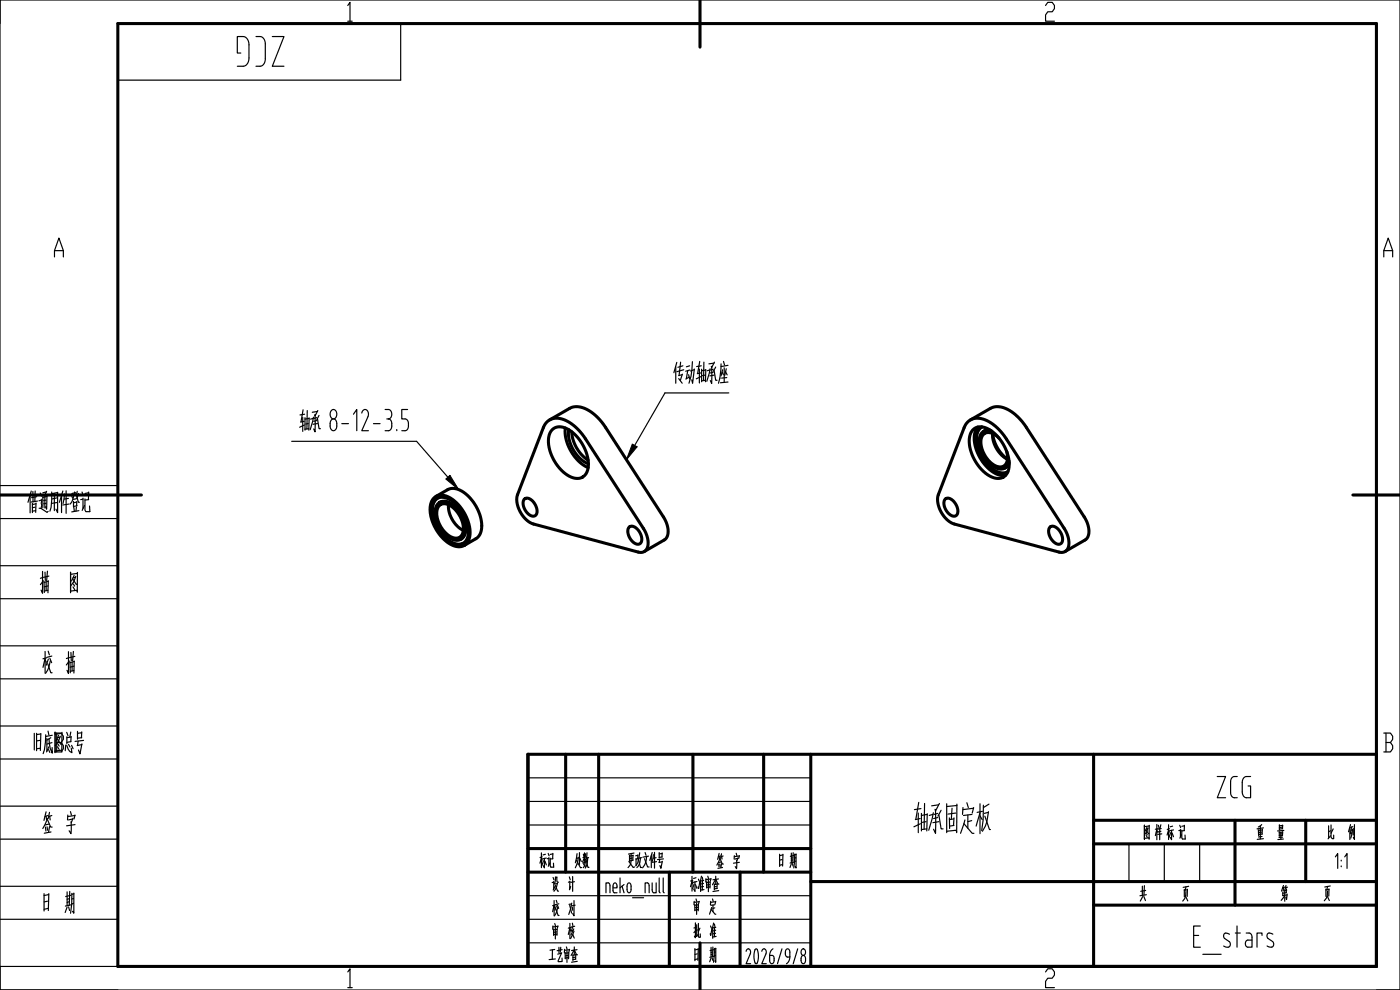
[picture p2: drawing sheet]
<svg xmlns="http://www.w3.org/2000/svg" width="297mm" height="210mm" viewBox="0 0 297 210" stroke-linecap="round" stroke-linejoin="round" font-family="sans-serif">
<g fill="none" stroke="#000" stroke-width=".65">
<path d="M148.5 0v10M25 5h267v200h-267zM116 89.6l.7-.6 .9-.3h.9l1 .3 2.1 1.2 2.1 2.1 13.1 20.3 .5 1.2 .2 1.4-.2 1-.5 .7-.6 .3-.7-.1-22.3-5.9-1.2-.7-1.1-1.1-.7-1.1-.4-1.1-.2-1 .1-1 5.6-14.5zM116.6 89.1l4.4-2.6 .8-.2h.9l1.3 .3 1.4 .8 1.4 1.2 1.3 1.6 12.6 19.4 .8 1.7 .2 1.7-.4 1.2-4.6 2.8M117.2 91.1l.6-.4 .6-.2 .9 .1 .8 .3 1.7 1.1 1.5 1.8 1.1 2.1 .4 2.3-.2 1.7-.4 .8-.5 .5-1.3 .3-1.6-.5-1.6-1.2-1.4-1.6-.9-2-.5-2.1 .1-1.7zM119.9 90.8l.2 2.3 1 2.6 1.8 2.2 1.9 1.3M120.7 91.2l-.1 .9 .1 1.1 .9 2.1 1.5 2 .8 .6 .9 .5M121.3 91.6l.3 1.6 .7 1.7 1.1 1.5 1.4 1.2M205.3 89.6l.7-.6 .9-.3h1l.9 .3 1.1 .5 1.1 .8 1.9 2 13.1 20.3 .6 1.4 .2 1.2-.2 1-.5 .7-.6 .3-.7-.1-22.3-5.9-1.2-.7-1.1-1.1-.7-1.1-.4-1.1-.2-1.1 .1-.9 5.5-14.5zM206.5 91.1l.5-.4 .7-.2 .9 .1 .8 .3 1.7 1.2 1.5 1.7 1.1 2.3 .4 2.1-.2 1.7-.4 .7-.6 .6-.6 .2-.7 .1-1.5-.5-1.6-1.2-1.4-1.6-1-2-.5-2.1 .1-1.7zM207.4 90.6l-.6 1.3-.1 1.6 .4 1.8 .8 1.8 1.2 1.7 1.4 1.2 1.4 .7 1.4 .1M208.2 90.6l-.8 1-.2 1.5 .3 1.9 .8 1.9 1.2 1.7 1.5 1.2 1.5 .5 1.2-.2"/>
<path d="M208.3 90.6l-.9 .8-.4 1.6 .3 1.9 .8 2 1.4 1.8 1.5 1.2 1.5 .5 .7-.1 .6-.2M208.7 91.5l-.5 .4-.3 .6-.1 1.6 .5 1.8 1.1 1.9 1.4 1.2 .9 .4 .6 .1 .7-.1 .5-.3 .4-.6 .2-.7M210.1 91.3l-.8-.1-.6 .3M210.1 86.6l-4.2 2.5M210.1 86.6l1.3-.3 1.8 .3 1.8 1 1.7 1.7 1 1.4 12.7 19.5 .4 1.1 .2 1.1v.9l-.3 .8-.5 .4-4.3 2.5M210.4 91.5l-.9-.2-.8 .2M210.6 92l.3 1.5 .7 1.6 1.1 1.4 1 .9-1.2-.9-1.1-1.4-.7-1.6zM211.9 92.9l-.8-.7-1-.4h-.9l-.7 .4-.3 .9-.1 .9 .2 1.3 .6 1.2 .8 1.1 .9 .9 .9 .4 .9 .1 .8-.3 .4-.7 .1-1.1-.1-1.1M214.1 98.2l-.4 .7-.5 .4M0 105h30M92.1 105.6l.6-.4 .7-.2 1.6 .4 1.7 1.1 1.5 1.8 1.1 2.3 .4 2.1-.2 1.7-.4 .8-.5 .4-.7 .3-.7 .1-1.5-.5-1.6-1.2-1.4-1.6-.9-2-.5-2.1 .1-1.7zM92.4 106l1.1-.5 1.5 .3 1.6 1 1.4 1.7 .9 1.9 .5 2-.3 1.7-.3 .7-.5 .4-1.2 .3-1.4-.4-1.4-1-1.3-1.6-.9-1.7-.5-1.9 .1-1.7z"/>
<path d="M92.5 105.3l2.7-1.6 .8-.1 .8 .1 1.1 .4 1.1 .8 1 1 .9 1.4 .7 1.4 .5 1.5 .1 1.5-.2 1.1-.3 .8-.5 .5-2.7 1.6M92.8 105.7l-.8 1-.3 1.5 .3 1.9 .9 1.9 1.2 1.7 1.5 1.2 1.4 .5 1.3-.2M92.9 106.9l1-.5 1.2 .2 1.2 .8 1.2 1.4 .8 1.7 .4 1.6-.2 1.4-.7 .9-.9 .2-1.2-.3-1.2-.9-1-1.2-.8-1.5-.4-1.5 .1-1.3zM93.2 107.2l.9-.3 1.1 .2 1.2 .8 .9 1.2 .7 1.5 .3 1.4-.2 1.2-.6 .7-.8 .3-1.1-.3-1-.8-1-1.2-.6-1.4-.3-1.2v-1.2zM93.2 106.6a3.1 3.1 0 0 1 3.8 1.3l.8 1.2 .7 1.5 .3 1.4-.1 1.2a1.83 1.83 0 0 1-1 1.2M95.1 107.1l.2 1.5 .7 1.6 1 1.4 1.3 .9M111.3 105.9l.4-.2 .6 .1 1.1 1 .5 1.5v.6l-.3 .5-.5 .1-.5-.1-1.1-1-.5-1.5v-.6zM133.5 111.8l.5-.2 .5 .1 1.1 1.1 .5 1.5v.6l-.3 .4-.5 .1-.5-.1-1.1-1-.5-1.4v-.6zM200.5 105.9l.5-.2 .5 .1 1.2 1 .5 1.5-.1 .6-.3 .5-.4 .1-.6-.1-1-1-.6-1.5 .1-.6zM222.8 111.8l.4-.2 .6 .1 1.1 1.1 .5 1.5v.6l-.4 .4-.4 .1-.6-.1-1-1-.5-1.4v-.6zM287 105h10M120 160v25"/>
<path d="M127 160v45M147 160v25M162 160v25M172 160v45M232 160v45M292 160h-180v45M112 180h60M232 179h60M232 174h60M262 174v18M277 174v13M112 185h60"/>
<path d="M142 185v20M148.5 200v10M157 185v20M172 187h120M232 192h60"/>
</g>
<g fill="none" stroke="#000" stroke-width=".25">
<path d="M0 0h297v210h-297zM148.5 0v5M85 5v12h-60M0 105h25M0 120h25M0 110h25M0 103h25M292 105h5M0 137h25M0 127h25M0 154h25M0 144h25"/>
<path d="M0 178h25M0 171h25M0 161h25M112 165h60M112 175h60M112 170h60M239.5 179v8M247 179v8M254.5 179v8M0 195h25M0 188h25M112 200h60"/>
<path d="M112 195h60M112 190h60M0 205h25M148.5 205v5"/>
</g>
<g fill="none" stroke="#000" stroke-width=".25">
<path d="M51.1 11.3h-.8v-3.5h1.3l.6 .2 .4 .6 .2 .9v3l-.2 .9-.8 .6-1.5 .1M54.3 7.8h1l.4 .1 .4 .6 .2 .8v3.3l-.2 .7-.6 .7-1.2 .1M57.8 7.8h2.4l-2.4 6.3h2.4M73.8 1.2l.4-.7v4M73.8 4.5h.9M221.8 1.2l.5-.7h.9l.5 .7v.6l-.5 .7h-.9l-.5 .7v1.3h1.9M11.6 54.5v-1.3l.9-2.7 .9 2.7v1.3M11.6 53.2h1.8M293.6 54.5v-1.3l.9-2.7 .9 2.7v1.3M293.6 53.2h1.8M6.4 105.1v3.7M6.6 104.2l-.7 2.4"/>
<path d="M6.9 106.8v1.9M7 104.3v2.1M7.4 107.6l-.5 .1M7.5 104.2l-.1 2.1M7.6 108.3l-.7 .1M7.6 106.7v2M7.6 106.9l-.7 .1M7.8 105.4l-1.1 .2M7.9 106.3l-1.3 .2M8.3 107.8l.4 .1 1.3 .8M8.5 104.6l.3 .7M8.9 106l-.6 .2"/>
<path d="M8.9 105.9l-.2 2M9.1 105.3v2.4M9.3 104.9l.3 .5M9.5 105.4v2.3M9.7 106.1l-.4 .1M9.8 106.8l-.5 .1M9.8 104.4l-.7 .1M9.9 104.2l-.4 .9M10 105.2l-.1 2.8-.2-.5M10 105.3l-.9 .2M10.2 108.5l-.2 .1M11 104.4l-.2 3.2-.2 .8"/>
<path d="M11.5 104.7v3.6M12 105.6l-.9 .2M12 106.6l-.9 .2M12.2 104.4v4.3l-.3-.7M12.2 104.5l-1.2 .2M13.1 105.1v3.6M13.3 104.2l-.7 2.4M13.7 104.8l-.3 2M14 104.1v4.8M14.5 105.7l-.9 .2M14.7 106.9l-1.4 .2M15.2 105l.2 .7"/>
<path d="M15.6 106.3v1.2M15.7 107.6l.1 .8M15.8 104.6l-.6 .1M15.8 104.4l-.3 1.4-.6 1.1M16 104.5l.6 2.1h.2M16.2 107.5l-.1 .9M16.3 106.5l-.7 .2M16.3 106.4v.9M16.3 105.8l-.7 .1M16.4 107.3l-.8 .1M16.4 104.2l-.2 .8M16.7 104.7l-.3 .9"/>
<path d="M16.7 108.3l-1.5 .3M17.4 104.4l.3 .7M17.6 105.9l-.5 .1M17.6 105.7v2.2M17.9 107.2l-.5 1.1M18 105.8v2.4l.2 .3h.9l-.1-1.2M18.8 104.5l-.8 .2M18.8 106l-.8 .1M18.8 104.4v1.6M9 121.2v4.6l-.3-.6M9.2 123.2l-.6 .8M9.2 122.5l-.6 .2"/>
<path d="M9.3 123.3l.1 2.4M9.5 121.4l.1 1.7M9.6 138.2v4.6M9.6 139.7l-.5 1.9M9.6 140l.2 .5M9.8 123.4v1.9M9.9 139.5l-.8 .2M10.1 121.2l-.2 2M10.2 125.2l-.8 .2M10.2 124.3l-.8 .2M10.2 138.1l.3 .8M10.2 123.2v2.5"/>
<path d="M10.2 123.3l-.9 .3M10.3 139.8l-.5 1.3M10.4 122.2l-1.1 .3M10.6 139.6l.4 1M11 139.2l-1 .2M14.5 138.2v4.7l-.3-.7M14.7 139.5l-.6 .2M15 125.4l1.3-.2 .1 .4M15 121.4v4.3M15 138.4l.1 1.8M15.5 122.9l.7 1.1 .2-.1M15.5 124.5l.3 .6"/>
<path d="M15.6 138.2l-.2 2M15.6 123.9l.2 .4M15.7 122l-.5 1.2M15.9 139.2l-1.1 .3M16 122.5l-.5 .1M16.1 122.2l-.6 1.4-.5 .6M16.4 121.6l-1.4 .2M16.4 121.4v4.1M7.3 155.5v3.6M7.8 155.5v3.7M8.5 157.1l-.7 .1M8.6 158.7l-.8 .1"/>
<path d="M8.6 155.7l-.8 .1M8.7 155.6l-.1 3.6M9.7 155.9l-.3 3.1-.3 .9M9.9 156.6v2.7M10.1 140.8l.7 1.9h.3M10.2 155.1l.2 .8M10.3 159l.3 .6M10.4 158.4l-.5 1.1M10.4 156.7l.2 2 .5 1.1v-1.2M10.7 140.2l-.3 1.3-.7 1.3M10.8 156.5l-.9 .5M11 157.5l-1.1 .3"/>
<path d="M11.1 156l-1.4 .2M11.6 155.5h1.4l.4 .7v.6l-.4 .7M11.7 159.3l1.3-.2 .1 .5M11.7 155.3v4.4M12 157.5h1l.4 .7v.6l-.4 .7h-1.4M12 155.5v4M12.2 156.8l.7 1.1 .2-.1M12.2 158.4l.4 .6M12.3 157.8l.3 .5M12.4 156l-.5 1.2M12.7 156.4l-.5 .1M12.8 156.2l-.6 1.3-.4 .7"/>
<path d="M13.1 155.5l-1.4 .3M13.1 155.3v4.1M13.9 158l-.1 1.2M14.2 158.1l.3 .9 .8 .7-.2-1M14.2 155.3l.2 .8M14.2 156.3v1.5M14.5 157.9l.3 .6M14.7 140.2l-.6 .8M14.8 140.4l.1 2.3M15 155.3l-.2 1M15.1 157.3l-.9 .2M15.1 156.3l-.9 .2"/>
<path d="M15.1 156.2l-.1 1.1M15.2 158.1l.3 .7M15.3 140.5v1.8M15.7 142.2l-.8 .2M15.7 141.3l-.8 .2M15.7 140.2v2.6M15.7 140.3l-.9 .3M16.4 155.1v1.7M16.6 157.2l-.2 .9M17.3 155.4l-.9 .1M17.3 155.2v1.3M17.3 156.5l-.9 .1"/>
<path d="M17.3 157.9l-.9 .3M17.4 157.8l-.4 2.1-.3-.8M17.7 157.1l-1.8 .2M293.6 155.5h1.4l.4 .7v.6l-.4 .7M294 157.5h1l.4 .7v.6l-.4 .7h-1.4M294 155.5v4M9.6 175.4l.1 .9M9.8 172.2l-.5 1.8M9.8 173.1l.1 .8M10 175.4l.1 .7M10.1 173.8l.6 1.6h.4M10.1 173.6l-1 2.1"/>
<path d="M10.2 173l-.6 .2M10.4 174.8l-.8 .2M10.5 172.3l-.3 1.3M10.5 175.3l-.2 1.2M10.5 173.1l.1 .8M10.8 176.5l-1.4 .2M11 173l-.6 .2M14.4 172.9l-.1 1M14.9 172.2l.3 .7M15.1 174.3l-.1 2.5-.3-.6M15.4 173.7l-.9 .2M15.5 173.6l-.4 .9"/>
<path d="M15.9 173l-1.5 .2M15.9 172.9l-.2 .8M15.9 174.9l-1.8 .3M194.8 172.5v4.1M194.9 170.2l-.6 3.6M195.2 173.6l-1 .3M195.3 174.7l-1.4 .7M195.4 171.5l-1.4 .2M195.5 172.5v3.8M196.1 170.4l-.1 5.5M196.5 174.3l-.8 .1M196.6 175.8l-1.1 .2"/>
<path d="M196.7 172.8l-1.2 .2M196.7 172.6l-.1 3.7M197.9 172.8l-.8 .2M198 172.4l-1 3.7M198.5 172v4.8l-.4-.9M198.9 173.4l-.8 .2M198.9 172.5l-.7 .3M199.1 170.7l-1.5 .2M199.2 172.9l.5 2.9h.4M199.2 174.3l-1.3 .2M199.3 170.4l-.8 1.6-.1-.3M199.7 171.9l-.7 1.2"/>
<path d="M200.8 176.3l2-.2 .1 .4M200.8 170.5v6.1M201.4 173.5l.1 2.2M202 171.4l-.2 2.4M202.3 173.7l-.9 .2M202.4 175.1l-.9 .1M202.4 173.5l-.1 1.6M202.7 172.5l-1.6 .2M203 170.6l-.1 6M203 170.9l-2.2 .2M204.3 171.3l-.1 1.5M204.5 174.7l1.7 2.1h.4"/>
<path d="M204.7 173.9l-.9 2.9M205.1 170.3l.3 1M205.3 172.9v2.8M206.1 174.1l-.8 .2M206.2 172.8l-1.8 .2M206.5 171.4l-2.2 .3M206.6 171.3l-.4 1.2M207.9 170.5v6.3M207.9 172.4l-.8 2.8M207.9 173.1l.5 .8M208.4 172.1l-1.1 .2M208.6 170.8v3.1l-.3 2.3"/>
<path d="M208.9 173.1l1 2.9h.2M209.7 172.3l-.9 .2M209.7 172.2l-.4 2.2-.9 1.9M209.8 170.6l-1.2 .7M242.8 177.8l.9-.1 .1 .3M242.8 175v3.1M243.1 176.1l.5 .7h.2M243.1 177.2l.3 .4M243.2 176.8l.2 .3M243.3 175.5l-.4 .8M243.5 175.8l-.3 .1M243.6 175.6l-.8 1.4"/>
<path d="M243.8 175.2l-1 .2M243.8 175.1v2.8M245.4 174.9v3.2M245.4 175.9l-.3 1.3M245.4 176.2l.3 .4M245.7 175.8l-.6 .1M245.7 175.1l.2 .5M246 175.8v2.3M246.3 175l-.2 .8M246.3 176.3l-.5 .1M246.3 175.8l-.6 .1M246.5 176.9l-.9 .1"/>
<path d="M247.9 175v3.1M248.1 176.5l-.2-.5-.3 1.1M248.1 175.8l-.5 .1M248.3 177.6l.2 .5M248.3 176.6l-.3 1M248.5 176.1v2M248.7 176.7l.3 .8M248.8 175.2l-.6 .2M249 176l-.9 .2M250.3 175.1l.2 .5M250.4 176.1l-.3 .1M250.4 176v1.5"/>
<path d="M250.6 177.1l-.3 .7M250.7 176.1v1.7l.2 .2h.5v-.9M251.2 175.2l-.5 .1M251.3 176.2l-.6 .1M251.3 175.1l-.1 1.1M258.2 164.7h1.8l-1.8 4.5h1.8M262.5 164.7l-1.1 .2-.2 .4-.1 .5 .1 2.9 .4 .5h.9M265.3 164.7l-1.3 .1-.3 .5-.2 .7v2l.2 .7 .5 .5h1.1v-2.5h-.5M267 176v1.2M267.4 175.2v2.7M267.6 176.5l-.5 .1M267.7 174.9l-.8 .5"/>
<path d="M267.7 177.4l-.7 .1M267.8 176l-.8 .2M267.8 175.9l-.1 1M267.8 176.9l-.8 .1M268 175.6l-1.3 .2M268 177.9l-1.3 .1M271.4 176.4v1M271.4 175v1M271.7 176.6v1.4M272 176.9h-.5M272 175.5h-.6M272.1 175.1l-.7 .1"/>
<path d="M272.1 176.5l-.7 .1M272.1 177.6h-.8M272.1 175v.8l-.7 .1M272.1 176.4v.8l-.7 .1M272.3 178l-1.2 .1M272.4 176.2l-1.4 .1M281.9 175.2v2.5M282.2 176.2l-.3 .2M282.3 177.3l-.6 .6M282.4 175v2.6l.2 .3h.3v-.8M282.8 175.8l-.4 .9M286.4 175.5v2.6"/>
<path d="M286.5 174.9l-.4 1.5M286.6 176.5l.1 .4M286.7 175.5l-.2 1.3M286.9 176l-.3 .1M286.9 175.9l-.3 1.9M287 175.4l-.5 .1M287.1 175.7v1.4M287.3 174.9v3.1l-.2-.4M9.3 189.6v3.6M10.1 191.2l-.8 .1M10.3 192.7l-1 .2M10.3 189.8l-1 .2"/>
<path d="M10.4 189.6l-.1 3.5M14.2 189.2v2.9M14.2 192.4l-.4 1.2M14.6 192.4l.2 .7M14.7 190.6l-.5 .1M14.7 191.3l-.5 .1M14.8 189.1l-.1 2.9M15 189.9l-1.1 .3M15 191.9l-1.1 .3M15.2 191.8l-.2 1.9M15.2 189.5v2.3M15.6 190.6l-.4 .1"/>
<path d="M15.6 191.6l-.4 .1M15.7 189.4v4.3l-.3-.4M15.7 189.6l-.5 .1M114.9 180.9v3.1M115 182.5l-.1-.5-.4 1.1M115 181.8l-.4 .1M115.2 183.6l.3 .5M115.3 182.6l-.3 .9M115.5 182.1v1.9M115.6 182.7l.3 .8M115.7 181.2l-.5 .2M115.9 182l-.8 .2"/>
<path d="M116.3 181l.2 .5M116.4 182.1l-.3 .1M116.4 181.9v1.6M116.7 183l-.4 .8M116.7 182v1.7l.2 .2h.6l-.1-.8M117.3 181.1l-.6 .1M117.3 182.2h-.6M117.3 181l-.1 1.2M117.3 196.4v.7M117.3 186.1l.2 .5M117.4 197.1v1.3M117.5 187.1l-.4 .1"/>
<path d="M117.5 187v1.5M117.5 191v3.3M117.5 192.1l-.3 1.3M117.5 192.3l.2 .3M117.7 188.1l-.3 .7M117.7 195.9l.1 .5M117.8 192l-.6 .1M117.8 187.8l.5 1.2h.2M117.8 196.7v2.5M117.8 186.6l-.2 .9M117.8 186v.7M117.9 192.8l.5 1.4h.2"/>
<path d="M118 191l.2 .5M118 192.2l-.3 .9M118.1 197.7l-.6 .1M118.1 186l.1 1 .1 .1h.2M118.1 186.1l-.3 .1M118.2 198.2l-.8 .1M118.2 197.1l-.8 .1M118.2 197.1v1.3M118.2 187.4l-.5 .1M118.3 192l.2 .7M118.3 187.3l-.2 .9-.6 .9M118.3 192.4l-.2 1-.5 .9"/>
<path d="M118.3 196.5l-1 .1M118.4 196.4l-.2 .5M118.5 191.7l-.7 .2M120.8 186l.2 .6M120.9 192l.4 1.7M120.9 187l-.3 .1M120.9 186.9l-.1 1.7M120.9 195.9v3.2M120.9 196.8l-.3 1.4M120.9 197l.2 .5M121.1 188l-.3 .7M121.1 196.7l-.5 .2"/>
<path d="M121.2 191.8h-.5M121.3 191.6l-.6 2.4M121.4 192.4l.1 .7M121.4 195.8l.1 .6M121.5 185.9v3.2M121.5 196.7l-.3 .8M121.5 198.3l.3 .7M121.6 197.4l-.4 .1M121.7 197l-.6 1.3M121.8 197.5l-.8 1.6M121.8 191v3.3l-.3-.5M121.9 187l-.8 .2"/>
<path d="M121.9 196.5l-.8 .2M122 192l-.7 .2M122.3 182.5l.8 1.6 .3-.1M122.4 181.1l-.3 1.9M122.7 182l-.4 .1M122.7 181.8l-.3 1.5-.3 .8M122.9 180.9v2.5M123 182l.3 .8M123.8 181.2l.1 .5M124 182.6l-.2 .8 .4 .4M124 180.9v1.7M124 181.9l-.4 1"/>
<path d="M124 182l.3 .4M124.2 182.9l-.5 .2M124.2 182.7l-.3 1.1-.2 .3M124.2 181.1l-.1 .7M124.3 182.4l.4 1.6h.2M124.4 181.8l-.7 .1M124.5 180.9l-.2 1.8M124.7 182l-.2 1.6-.3 .5M124.9 181.9l-.5 .1M128.6 189.4v-2.1h.5l.3 .3v1.8M130 188.3h.9v-.6l-.3-.4h-.3l-.2 .3v1.4l.2 .4h.6M131.5 186.2v3.2"/>
<path d="M132 188l.4 1.4M132.4 187.6l-.9 .7M133.2 187.4l.4-.1 .3 .6-.1 1.1-.3 .4-.3-.2-.2-.4v-1zM133.4 182.7l.9 1.3 .3-.1M133.5 181.4v1.3M133.9 181.1l-.1 2.1-.6 .8M134.2 182l-.6 .1M134.2 190.4h2.3M134.3 181.5l-.8 .1M134.3 182.5l-.8 .1M134.3 181.4v1.1M134.5 181l-1.2 .2"/>
<path d="M134.9 182.1v1.5M135.3 181.4l-.4 .1M135.3 181.4v.8M135.3 182.2l-.4 .1M135.3 183l-.4 .7M135.5 182.5l.4 1.5h.2M135.7 180.9l-.4 1.8M135.9 182a2.68 2.68 0 0 1-.8 2M136.1 181.9l-.6 .1M136.7 182.2l.7 1.7h.3M136.9 180.8l.1 .6M136.9 189.4v-2.1h.5l.3 .3v1.8"/>
<path d="M137.2 181.7a3.6 3.6 0 0 1-.9 2.4M137.6 181.6l-1.2 .2M138.2 181.5v2.5M138.4 187.3v1.6l.3 .5h.5v-2.1M138.4 180.8l-.5 1.7M138.6 181.3l-.2 1.4M138.8 180.8v3.4M139.2 181.9l-.6 .1M139.3 182.8l-1 .1M139.8 186.2v2.9l.3 .3M139.8 180.8v1.2M139.9 182.3l-.1 .6"/>
<path d="M140.5 181.1h-.7M140.5 180.9l-.1 .9M140.5 181.8l-.7 .1M140.5 182.8l-.7 .2M140.5 182.7l-.3 1.5-.2-.6M140.7 186.2v2.9l.2 .3M140.7 182.2l-1.2 .1M146.8 185.9v3.1M146.9 187.5l-.1-.5-.3 1.1M147 186.7l-.5 .2M147.2 188.6l.2 .5M147.2 187.6l-.3 .9"/>
<path d="M147.3 191.2l-.1 .7M147.4 191.8v1.4M147.4 187.1v1.9M147.5 195.8v3.1l-.2-.3M147.6 187.6l.2 .8M147.7 186.2l-.6 .1M147.7 190.7l.1 .5M147.7 197.3l-.5 .5M147.7 196.7l-.5 .2M147.8 191.5v2.5M147.8 196.2v2.4M147.8 187l-.8 .2"/>
<path d="M148 197.3h-.2M148 192.5h-.5M148 198.3l-.3 .4M148.1 192.9l-.7 .2M148.1 191.9l-.7 .1M148.2 195.9l.1 2.9h.3l-.1-.7M148.2 186.5l.1 .4M148.2 191.8l-.1 1.4M148.3 191.3l-1 .1M148.3 191.2l-.1 .5M148.5 196.9l-.3 .7M148.5 186.9l-.3 1.6-.1-.3"/>
<path d="M148.6 186.8v2.3M148.8 185.9l-.3 1.5M149 186.1l.1 .5M149 186.8v2M149.2 188l-.4 .1M149.3 187.4l-.5 .1M149.3 186.8l-.7 .1M149.4 188.7l-.8 .1M149.8 186.4l-.1 .7M149.9 187v1.4M150.2 185.9l.1 .5M150.3 186.7v2.4"/>
<path d="M150.5 187.6l-.5 .1M150.6 188.1l-.7 .1M150.6 187.1l-.7 .1M150.7 187l-.1 1.4M150.7 196.4l.2 .5M150.8 191.2l-.1 .7M150.8 186.4l-1 .2M150.8 186.4l-.1 .5M150.9 192.9l.8 1h.2M151 192.5l-.5 1.4M151 196.9l-.2 1.5-.1-.3M151.2 190.7l.1 .5"/>
<path d="M151.2 196.7v2.3M151.3 192v1.4M151.4 195.8l-.4 1.5M151.5 187.5v1.2M151.6 196l.1 .6M151.6 196.8v1.9M151.6 192.6l-.3 .1M151.7 191.9l-.9 .1M151.8 186.6l-.6 1.1M151.8 198l-.4 .1M151.8 191.3l-1 .1M151.8 197.3l-.4 .1"/>
<path d="M151.8 185.9v1.6M151.8 191.2l-.1 .6M151.9 196.7l-.7 .1M151.9 186.6l.4 .9h.2M151.9 198.6l-.7 .1M152 188l-.5 .1M152.1 187.5l-.6 .1M152.2 187.4l-.1 1M152.2 188.4l-.7 .2M152.4 186.4l-1.1 .2M152.5 183.3v.6M152.5 188.9l-1.2 .2"/>
<path d="M152.6 181l-.4 1.3M152.6 181.7v.5M152.7 183.2l.1 .6M152.8 182.2l.4 1.1h.3M152.8 182l-.7 1.5M152.8 181.6l-.4 .1M153 182.8l-.5 .2M153.1 181.1l-.2 .9M153.1 183.2l-.2 .9M153.1 181.7l.1 .5M153.3 184l-1 .2M153.4 181.6l-.4 .1"/>
<path d="M155.8 181.5l-.1 .7M156.2 181l.1 .5M156.3 182.5v1.8l-.3-.5M156.5 182.1l-.6 .1M156.6 182l-.3 .6M156.8 181.6l-1 .1M156.9 181.5l-.2 .6M156.9 182.9l-1.3 .2M165.4 181.2v2.6M165.9 182.3l-.5 .1M166 183.4l-.6 .1M166.1 181.4l-.7 .1"/>
<path d="M166.1 181.2l-.1 2.5M167.9 181v2M167.9 183.2l-.3 .8M168.1 183.2l.1 .5M168.2 182h-.3M168.2 182.4l-.3 .1M168.3 180.9l-.1 2M168.4 181.5l-.7 .1M168.4 182.9l-.8 .2M168.6 181.2v1.6M168.8 182.7l-.2 .1-.2 1.3M168.8 181.9l-.2 .1"/>
<path d="M168.9 181.1v3l-.2-.3M168.9 181.2l-.3 .1M242.3 188v1.9M242.4 190.2l-.5 .9M242.7 190.2l.3 .8M242.8 187.9l-.1 2M243 188.9l-1 .2M243.2 189.8l-1.4 .2M251.2 188.7v1.5M251.6 190.2l.4 .9M251.6 189.1l-.3 1.5-.4 .5M251.6 188.1l-.1 .7"/>
<path d="M251.9 188.7l-.7 .1M251.9 188.6v1.6M252.2 188l-1.2 .2M253.2 198.4h1.1M254.6 196.4h-1.4v4.5h1.4M260.8 198.2a.68 .68 0 0 0-.6-.3 .68 .68 0 0 0-.6 .4l.1 .7 1.2 .9 .1 .6a.8 .8 0 0 1-1.4 .2M262.1 197.9h1M262.4 196.4v4.5M264.4 197.9l.9 .1 .3 .8v2.1l-1.2-.1-.2-.5 .2-.7 .3-.2h.9M267.7 198.4v-.5h-1v3M270 198.2a.68 .68 0 0 0-.6-.3 .68 .68 0 0 0-.6 .4l.1 .7 1.2 .8 .1 .7a.8 .8 0 0 1-1.4 .2M272.1 189.3v.7l.9-.2"/>
<path d="M272.2 188.3l.2 .5M272.3 187.8l-.4 1.2M272.5 190l-.7 1M272.5 188.2l-.4 .1M272.5 189v2.2M272.7 188.3l.3 .5M272.8 187.8l-.2 1M272.9 188.9l-.8 .1M272.9 188.8v.6M272.9 189.4l-.8 .1M273.1 189.6l-.2 1.2-.1-.5M273.1 188.2l-.4 .1"/>
<path d="M281.3 188.6v1.6M281.6 190.2l.4 .8M281.6 189l-.2 1.5-.5 .6M281.6 188l-.1 .7M281.9 188.7l-.6 .1M281.9 188.6v1.5M282.2 187.9l-1.2 .3M283.3 181.8l.5-.7v3.1M284.5 182.5v.1M284.5 183.7v.2M285.3 181.8l.5-.7v3.1M73.8 206.2l.4-.7v4"/>
<path d="M73.8 209.5h.9M117.2 201.5v2M117.7 201.4l-1 .2M117.8 203.4l-1.3 .2M118.6 200.9v1.2M119 200.9l-.2 1.1M119.1 202.2l-.8 .2M119.2 202.1l-.8 1.9h.9l-.1-.8M119.3 201.4l-1.1 .3M119.8 201.4l-.1 .7M119.9 202v1.4M120.2 200.9l.1 .5"/>
<path d="M120.3 201.7v2.4M120.5 202.6l-.5 .1M120.6 203.1l-.7 .1M120.6 202.1l-.7 .1M120.7 202l-.1 1.4M120.8 201.4l-1 .2M120.8 201.4l-.1 .5M121.5 202.5v1.2M121.8 201.6l-.6 1.1M121.8 200.9v1.6M121.9 201.6l.4 .9h.2M122 203l-.5 .1"/>
<path d="M122.1 202.5l-.6 .1M122.2 202.4l-.1 1M122.2 203.4l-.7 .2M122.4 201.4l-1.1 .2M122.5 203.9l-1.2 .2M147.4 201.2v2.6M147.9 202.3l-.5 .1M148.1 203.4l-.7 .1M148.1 201.4l-.7 .1M148.1 201.2v2.5M150.8 201v2M150.8 203.2l-.2 .8"/>
<path d="M151.1 203.2l.1 .5M151.1 202h-.3M151.1 202.4l-.3 .1M151.2 200.9v2M151.4 201.5l-.8 .1M151.4 202.9l-.8 .2M151.6 201.2l-.1 1.6M151.8 202.7l-.3 .1-.1 1.3M151.8 201.9l-.2 .1M151.8 201.1v3l-.2-.3M151.8 201.2l-.2 .1M158.3 201.8l.1-.3a.55 .55 0 0 1 .8 0 .55 .55 0 0 1 0 .7l-.9 2.2h.9"/>
<path d="M160.3 201.3a.51 .51 0 0 1 .5 .7l.1 1.3a.94 .94 0 0 1-.5 1.1 2.32 2.32 0 0 1-.4-2.3zM161.6 201.8l.1-.3a.55 .55 0 0 1 .8 0 .55 .55 0 0 1 0 .7l-.9 2.2h1M163.3 202.7h.6l.3 .3v1l-.4 .4-.3-.1-.2-.3zM164 201.3l-.5 .5-.2 .9M165.9 201.3l-1 3.1M167.6 203h-.6l-.3-.4-.1-.9 .4-.4h.3l.2 .4 .1 1.3-.2 .8-.6 .6M169.2 201.3l-.9 3.1M170.1 202.8l.5-.1 .3 .4-.1 .9-.3 .4-.3-.1-.2-.4-.1-.7zM170.2 201.4l.4-.1 .3 .4-.1 .6-.3 .4-.3-.1-.2-.4zM221.8 206.2l.5-.7h.9l.5 .7v.6l-.5 .7h-.9l-.5 .7v1.3h1.9M255.2 202.4h3.9"/>
</g>
<path d="M292 160v45" fill="none" stroke="#000" stroke-width=".65"/>
<path d="M134.1 94.2l1.1 .6-2.3 2.7zM94.6 101.6l.9-.8 1.8 3.1z" fill="none" stroke="#000" stroke-width=".21"/>
<path d="M134.1 94.2l1.1 .6-2.3 2.7zM94.6 101.6l.9-.8 1.8 3.1z" fill="#000"/>
<g fill="none" stroke="#000" stroke-width=".25">
<path d="M143.4 77.8v3.5M143.6 76.9l-.6 2.2M144.4 76.8l-.3 2.8M144.7 79.5l-.7 .2M144.8 79.4l-.5 1.3M144.9 77.6l-1.1 .3M145.1 78.4l-1.5 .4M145.9 78.6l-.3 1.7M146.1 79.5l.2 .9M146.2 80l-.7 .4M146.3 77.6l-.7 .2M146.3 78.5l-.8 .2"/>
<path d="M146.9 76.7l-.3 3.1-.4 1.5M147.3 78.4l-.8 .3M147.3 78.3l-.4 3-.2-.7M148.4 78.3v2.9M148.4 76.7l-.4 2.5M148.7 79.1l-.8 .2M148.7 79.9l-1 .5M148.8 77.6l-1 .2M148.8 78.3v2.7M149.3 76.8v3.9M149.5 79.6l-.5 .1M149.7 78.5l-.9 .1"/>
<path d="M149.7 78.4v2.6M150.6 78.5l-.6 .1M150.6 78.2l-.7 2.7M151 78v3.3l-.3-.6M151.3 79l-.6 .1M151.3 78.3l-.5 .2M151.5 77l-1.1 .2M151.5 78.6l.3 2.1h.3M151.5 79.6l-.9 .1M151.6 76.8l-.6 1.2-.1-.3M151.8 77.9l-.5 .8M153 77.2l-.3 3.1"/>
<path d="M153.2 78.9l.2 .6M153.3 78.4l-.3 1.3M153.5 76.7l.2 .7M153.6 78v3.1M153.9 78.8l.4 .7M154.1 78.2l-.4 1.4M154.4 77.5l-1.4 .3M61.9 93.6h26.5l6.6 7.6M64.2 88.5v3M64.3 86.9l-.4 2.6M64.5 89.4l-.7 .1M64.6 90.2l-1 .4"/>
<path d="M64.6 87.9l-1 .1M64.7 88.6v2.6M65.2 87.1l-.1 3.9M65.4 89.8l-.6 .1M65.5 90.9l-.8 .1M65.5 88.7l-.8 .2M65.6 88.6l-.1 2.6M66.4 88.7l-.5 .2M66.5 88.5l-.7 2.6M66.8 88.2v3.4l-.3-.6M67.2 89.2l-.7 .2M67.2 88.6l-.6 .1"/>
<path d="M67.3 87.3l-1.1 .1M67.4 88.9l.3 2h.3M67.4 89.8l-1 .2M67.4 87.1l-.6 1.1v-.2M67.7 88.1l-.5 .9M70.3 87l.6-.1 .5 .6v.8l-.5 .5h-.5l-.3-.5v-.7zM70.3 89l.7-.1 .4 .7v1.2l-.5 .5-.6-.1-.2-.6v-1zM72.5 89.9h1.4M75 87.9l.7-1v4.5M76.7 87.6l.3-.5 .4-.2 .4 .1 .3 .4v.9l-1.4 3.1h1.5M79.2 89.9h1.4M81.7 86.9h.9l.4 .5v1l-.6 .5"/>
<path d="M82.1 88.9h.3M82.4 88.9l.3 .1 .3 .4 .1 1.3-.4 .6-1 .1M84.2 91.1v.3M86.5 86.9h-1.3v2l1 .1 .3 .3 .1 .6v.7l-.2 .6-.4 .2h-.8M144 80.3l.7 1M149.7 80.7l-.9 .1M152.7 80.2l-.3 1.1M154.2 80.1l-1.1 .1M154.4 81l-1.6 .2M154.6 83.3h-13.5l-6.5 11.2"/>
</g>
</svg>
